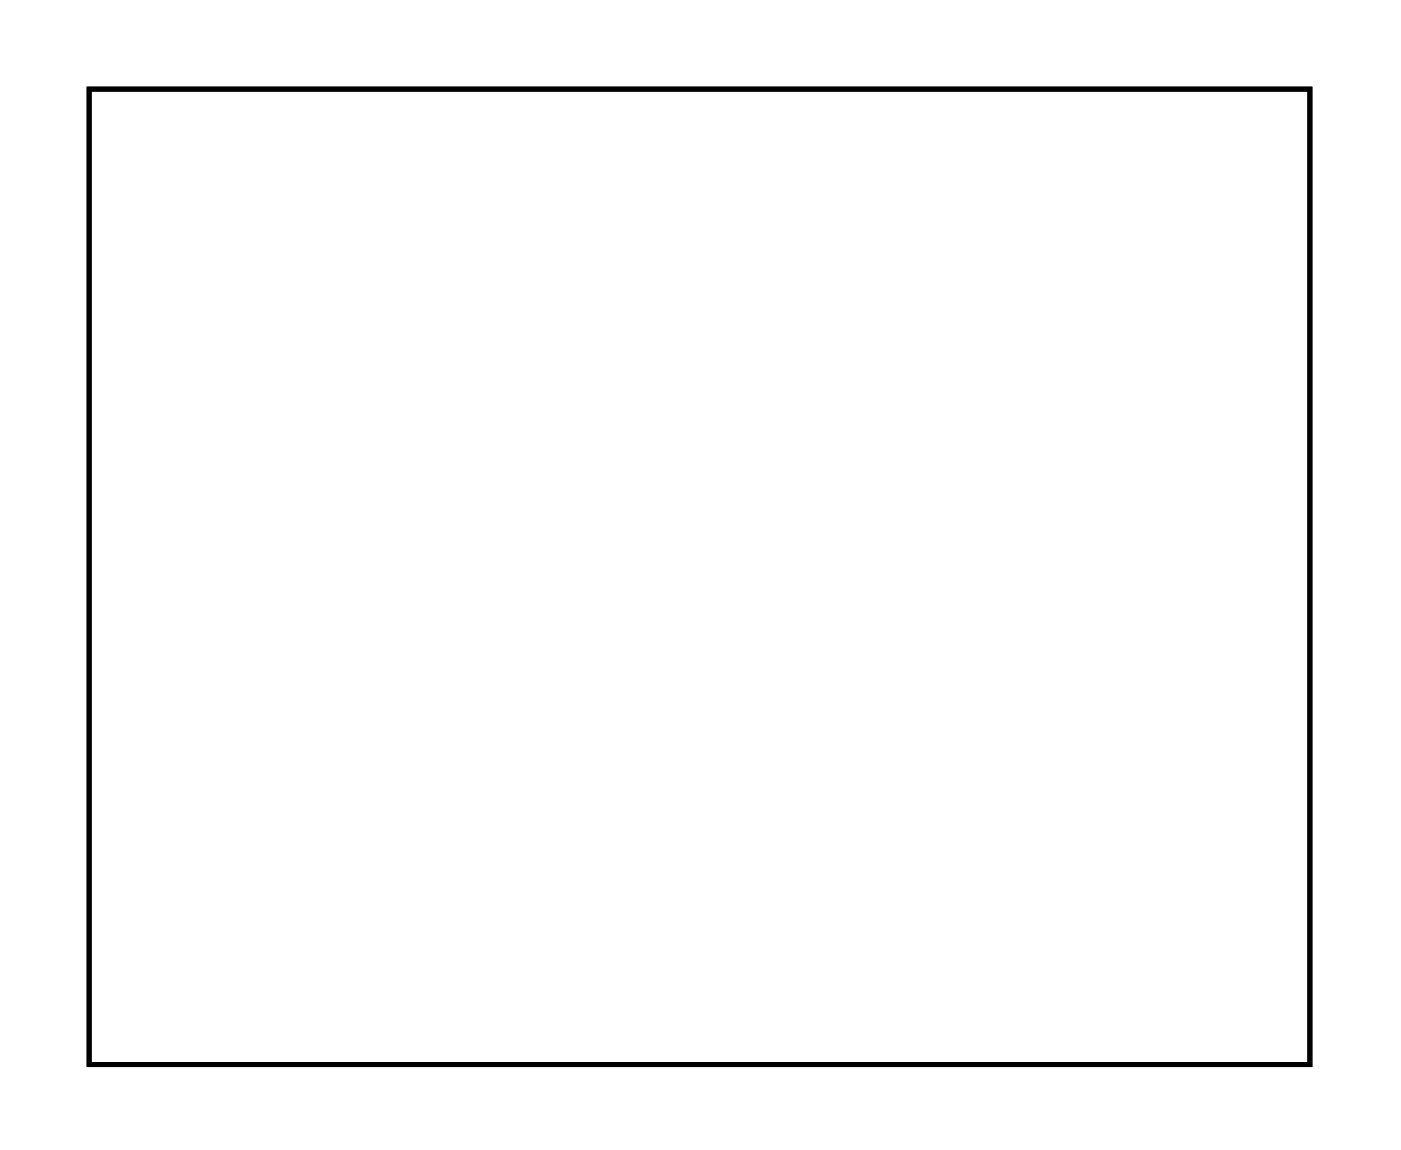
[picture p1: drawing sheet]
<svg xmlns="http://www.w3.org/2000/svg" width="57mm" height="47mm" viewBox="0 0 57 47" stroke-linecap="round" stroke-linejoin="round" font-family="sans-serif">
<path d="M3.6 3.6h49.8v39.8h-49.8z" fill="none" stroke="#000" stroke-width=".2"/>
<path d="M3.6 3.6v39.8h49.8v-39.8zM3.6 3.6h49.8v39.8h-49.8z" fill="#000"/>
<path d="M33.8 36.7l-.2 .3v.3v1.7a.84 .84 0 0 0 .8 .8 .84 .84 0 0 0 .8-.8v-1.7a.84 .84 0 0 0-.5-.8 .84 .84 0 0 0-.9 .2zM33.9 38.1a.5 .5 0 0 1 1 0 .5 .5 0 0 1-1 0z" fill="#fff"/>
<g fill="none" stroke="#fff" stroke-width=".52">
<path d="M33.8 36.7a.84 .84 0 0 1 .9-.2 .84 .84 0 0 1 .5 .8v1.7a.84 .84 0 0 1-.8 .8 .84 .84 0 0 1-.8-.8v-1.7v-.3z"/>
<circle cx="34.4" cy="38.1" r=".48"/>
</g>
<path d="M36.3 21.4l-.1 .3-.1 .3v1.7a.84 .84 0 0 0 .8 .9 .84 .84 0 0 0 .9-.9v-1.7a.84 .84 0 0 0-.5-.7 .84 .84 0 0 0-1 .1zM36.5 22.9a.48 .48 0 0 1 .9 0 .48 .48 0 0 1-.9 0z" fill="#fff"/>
<g fill="none" stroke="#fff" stroke-width=".52">
<path d="M36.3 21.4a.84 .84 0 0 1 1-.1 .84 .84 0 0 1 .5 .7v1.7a.84 .84 0 0 1-.9 .9 .84 .84 0 0 1-.8-.9v-1.7l.1-.3z"/>
<circle cx="36.9" cy="22.9" r=".48"/>
</g>
<path d="M33.8 21.4l-.2 .3v.3v1.7a.84 .84 0 0 0 .8 .9 .84 .84 0 0 0 .8-.9v-1.7a.84 .84 0 0 0-.5-.7 .84 .84 0 0 0-.9 .1zM33.9 22.9a.5 .5 0 0 1 1 0 .5 .5 0 0 1-1 0z" fill="#fff"/>
<g fill="none" stroke="#fff" stroke-width=".52">
<path d="M33.8 21.4a.84 .84 0 0 1 .9-.1 .84 .84 0 0 1 .5 .7v1.7a.84 .84 0 0 1-.8 .9 .84 .84 0 0 1-.8-.9v-1.7v-.3z"/>
<circle cx="34.4" cy="22.9" r=".48"/>
</g>
<path d="M31.3 21.4l-.2 .3-.1 .3v1.7a.84 .84 0 0 0 .9 .9 .84 .84 0 0 0 .8-.9v-1.7a.84 .84 0 0 0-.5-.7 .84 .84 0 0 0-.9 .1zM31.4 22.9a.48 .48 0 0 1 .9 0 .48 .48 0 0 1-.9 0z" fill="#fff"/>
<g fill="none" stroke="#fff" stroke-width=".52">
<path d="M31.3 21.4a.84 .84 0 0 1 .9-.1 .84 .84 0 0 1 .5 .7v1.7a.84 .84 0 0 1-.8 .9 .84 .84 0 0 1-.9-.9v-1.7l.1-.3z"/>
<circle cx="31.9" cy="22.9" r=".48"/>
</g>
<path d="M38.9 21.4l-.2 .3-.1 .3v1.7a.84 .84 0 0 0 .9 .9 .84 .84 0 0 0 .8-.9v-1.7a.84 .84 0 0 0-.5-.7 .84 .84 0 0 0-.9 .1zM39 22.9a.5 .5 0 0 1 1 0 .5 .5 0 0 1-1 0z" fill="#fff"/>
<g fill="none" stroke="#fff" stroke-width=".52">
<path d="M38.9 21.4a.84 .84 0 0 1 .9-.1 .84 .84 0 0 1 .5 .7v1.7a.84 .84 0 0 1-.8 .9 .84 .84 0 0 1-.9-.9v-1.7l.1-.3z"/>
<circle cx="39.5" cy="22.9" r=".48"/>
</g>
<path d="M41.4 21.4l-.2 .3v.3v1.7a.84 .84 0 0 0 .8 .9 .84 .84 0 0 0 .9-.9v-1.7a.84 .84 0 0 0-.6-.7 .84 .84 0 0 0-.9 .1zM41.5 22.9a.5 .5 0 0 1 1 0 .5 .5 0 0 1-1 0z" fill="#fff"/>
<g fill="none" stroke="#fff" stroke-width=".52">
<path d="M41.4 21.4a.84 .84 0 0 1 .9-.1 .84 .84 0 0 1 .6 .7v1.7a.84 .84 0 0 1-.9 .9 .84 .84 0 0 1-.8-.9v-1.7v-.3z"/>
<circle cx="42" cy="22.9" r=".48"/>
</g>
<circle cx="42" cy="38.1" r=".64" fill="#fff"/>
<circle cx="42" cy="38.1" r=".64" fill="none" stroke="#fff" stroke-width=".76" stroke-linecap="butt"/>
<circle cx="39.5" cy="38.1" r=".64" fill="#fff"/>
<circle cx="39.5" cy="38.1" r=".64" fill="none" stroke="#fff" stroke-width=".76" stroke-linecap="butt"/>
<circle cx="36.9" cy="38.1" r=".64" fill="#fff"/>
<circle cx="36.9" cy="38.1" r=".64" fill="none" stroke="#fff" stroke-width=".76" stroke-linecap="butt"/>
<circle cx="34.4" cy="38.1" r=".64" fill="#fff"/>
<circle cx="34.4" cy="38.1" r=".64" fill="none" stroke="#fff" stroke-width=".76" stroke-linecap="butt"/>
<circle cx="31.9" cy="38.1" r=".64" fill="#fff"/>
<circle cx="31.9" cy="38.1" r=".64" fill="none" stroke="#fff" stroke-width=".76" stroke-linecap="butt"/>
<circle cx="31.9" cy="22.9" r=".64" fill="#fff"/>
<circle cx="31.9" cy="22.9" r=".64" fill="none" stroke="#fff" stroke-width=".76" stroke-linecap="butt"/>
<circle cx="34.4" cy="22.9" r=".64" fill="#fff"/>
<circle cx="34.4" cy="22.9" r=".64" fill="none" stroke="#fff" stroke-width=".76" stroke-linecap="butt"/>
<circle cx="36.9" cy="22.9" r=".64" fill="#fff"/>
<circle cx="36.9" cy="22.9" r=".64" fill="none" stroke="#fff" stroke-width=".76" stroke-linecap="butt"/>
<circle cx="39.5" cy="22.9" r=".64" fill="#fff"/>
<circle cx="39.5" cy="22.9" r=".64" fill="none" stroke="#fff" stroke-width=".76" stroke-linecap="butt"/>
<circle cx="42" cy="22.9" r=".64" fill="#fff"/>
<circle cx="42" cy="22.9" r=".64" fill="none" stroke="#fff" stroke-width=".76" stroke-linecap="butt"/>
<path d="M31.3 36.7l-.2 .3-.1 .3v1.7a.84 .84 0 0 0 .9 .8 .84 .84 0 0 0 .8-.8v-1.7a.84 .84 0 0 0-.5-.8 .84 .84 0 0 0-.9 .2zM31.4 38.1a.48 .48 0 0 1 .9 0 .48 .48 0 0 1-.9 0z" fill="#fff"/>
<g fill="none" stroke="#fff" stroke-width=".52">
<path d="M31.3 36.7a.84 .84 0 0 1 .9-.2 .84 .84 0 0 1 .5 .8v1.7a.84 .84 0 0 1-.8 .8 .84 .84 0 0 1-.9-.8v-1.7l.1-.3z"/>
<circle cx="31.9" cy="38.1" r=".48"/>
</g>
<path d="M36.3 36.7l-.1 .3-.1 .3v1.7a.84 .84 0 0 0 .8 .8 .84 .84 0 0 0 .9-.8v-1.7a.84 .84 0 0 0-.5-.8 .84 .84 0 0 0-1 .2zM36.5 38.1a.48 .48 0 0 1 .9 0 .48 .48 0 0 1-.9 0z" fill="#fff"/>
<g fill="none" stroke="#fff" stroke-width=".52">
<path d="M36.3 36.7a.84 .84 0 0 1 1-.2 .84 .84 0 0 1 .5 .8v1.7a.84 .84 0 0 1-.9 .8 .84 .84 0 0 1-.8-.8v-1.7l.1-.3z"/>
<circle cx="36.9" cy="38.1" r=".48"/>
</g>
<path d="M38.9 36.7l-.2 .3-.1 .3v1.7a.84 .84 0 0 0 .9 .8 .84 .84 0 0 0 .8-.8v-1.7a.84 .84 0 0 0-.5-.8 .84 .84 0 0 0-.9 .2zM39 38.1a.5 .5 0 0 1 1 0 .5 .5 0 0 1-1 0z" fill="#fff"/>
<g fill="none" stroke="#fff" stroke-width=".52">
<path d="M38.9 36.7a.84 .84 0 0 1 .9-.2 .84 .84 0 0 1 .5 .8v1.7a.84 .84 0 0 1-.8 .8 .84 .84 0 0 1-.9-.8v-1.7l.1-.3z"/>
<circle cx="39.5" cy="38.1" r=".48"/>
</g>
<path d="M41.4 36.7l-.2 .3v.3v1.7a.84 .84 0 0 0 .8 .8 .84 .84 0 0 0 .9-.8v-1.7a.84 .84 0 0 0-.6-.8 .84 .84 0 0 0-.9 .2zM41.5 38.1a.5 .5 0 0 1 1 0 .5 .5 0 0 1-1 0z" fill="#fff"/>
<g fill="none" stroke="#fff" stroke-width=".52">
<path d="M41.4 36.7a.84 .84 0 0 1 .9-.2 .84 .84 0 0 1 .6 .8v1.7a.84 .84 0 0 1-.9 .8 .84 .84 0 0 1-.8-.8v-1.7v-.3z"/>
<circle cx="42" cy="38.1" r=".48"/>
</g>
<path d="M15.9 12.1h1.4v1.4h-1.4z" fill="#fff"/>
<path d="M15.9 12.1h1.4v1.4h-1.4z" fill="none" stroke="#fff" stroke-width=".76" stroke-linecap="butt"/>
<circle cx="16.6" cy="12.8" r=".7" fill="#fff"/>
<circle cx="16.6" cy="12.8" r=".7" fill="none" stroke="#fff" stroke-width=".76" stroke-linecap="butt"/>
<circle cx="9" cy="12.8" r=".7" fill="#fff"/>
<circle cx="9" cy="12.8" r=".7" fill="none" stroke="#fff" stroke-width=".76" stroke-linecap="butt"/>
<circle cx="16.6" cy="15.3" r=".7" fill="#fff"/>
<circle cx="16.6" cy="15.3" r=".7" fill="none" stroke="#fff" stroke-width=".76" stroke-linecap="butt"/>
<circle cx="9" cy="15.3" r=".7" fill="#fff"/>
<circle cx="9" cy="15.3" r=".7" fill="none" stroke="#fff" stroke-width=".76" stroke-linecap="butt"/>
<circle cx="16.6" cy="17.8" r=".7" fill="#fff"/>
<circle cx="16.6" cy="17.8" r=".7" fill="none" stroke="#fff" stroke-width=".76" stroke-linecap="butt"/>
<circle cx="9" cy="17.8" r=".7" fill="#fff"/>
<circle cx="9" cy="17.8" r=".7" fill="none" stroke="#fff" stroke-width=".76" stroke-linecap="butt"/>
<circle cx="16.6" cy="20.4" r=".7" fill="#fff"/>
<circle cx="16.6" cy="20.4" r=".7" fill="none" stroke="#fff" stroke-width=".76" stroke-linecap="butt"/>
<circle cx="9" cy="20.4" r=".7" fill="#fff"/>
<circle cx="9" cy="20.4" r=".7" fill="none" stroke="#fff" stroke-width=".76" stroke-linecap="butt"/>
<circle cx="16.6" cy="22.9" r=".7" fill="#fff"/>
<circle cx="16.6" cy="22.9" r=".7" fill="none" stroke="#fff" stroke-width=".76" stroke-linecap="butt"/>
<circle cx="9" cy="22.9" r=".7" fill="#fff"/>
<circle cx="9" cy="22.9" r=".7" fill="none" stroke="#fff" stroke-width=".76" stroke-linecap="butt"/>
<circle cx="16.6" cy="25.5" r=".7" fill="#fff"/>
<circle cx="16.6" cy="25.5" r=".7" fill="none" stroke="#fff" stroke-width=".76" stroke-linecap="butt"/>
<circle cx="9" cy="25.5" r=".7" fill="#fff"/>
<circle cx="9" cy="25.5" r=".7" fill="none" stroke="#fff" stroke-width=".76" stroke-linecap="butt"/>
<circle cx="16.6" cy="28" r=".7" fill="#fff"/>
<circle cx="16.6" cy="28" r=".7" fill="none" stroke="#fff" stroke-width=".76" stroke-linecap="butt"/>
<circle cx="9" cy="28" r=".7" fill="#fff"/>
<circle cx="9" cy="28" r=".7" fill="none" stroke="#fff" stroke-width=".76" stroke-linecap="butt"/>
<circle cx="16.6" cy="30.5" r=".7" fill="#fff"/>
<circle cx="16.6" cy="30.5" r=".7" fill="none" stroke="#fff" stroke-width=".76" stroke-linecap="butt"/>
<circle cx="9" cy="30.5" r=".7" fill="#fff"/>
<circle cx="9" cy="30.5" r=".7" fill="none" stroke="#fff" stroke-width=".76" stroke-linecap="butt"/>
<circle cx="45.3" cy="34.3" r=".35" fill="#fff"/>
<circle cx="45.3" cy="34.3" r=".35" fill="none" stroke="#fff" stroke-width=".55"/>
</svg>
